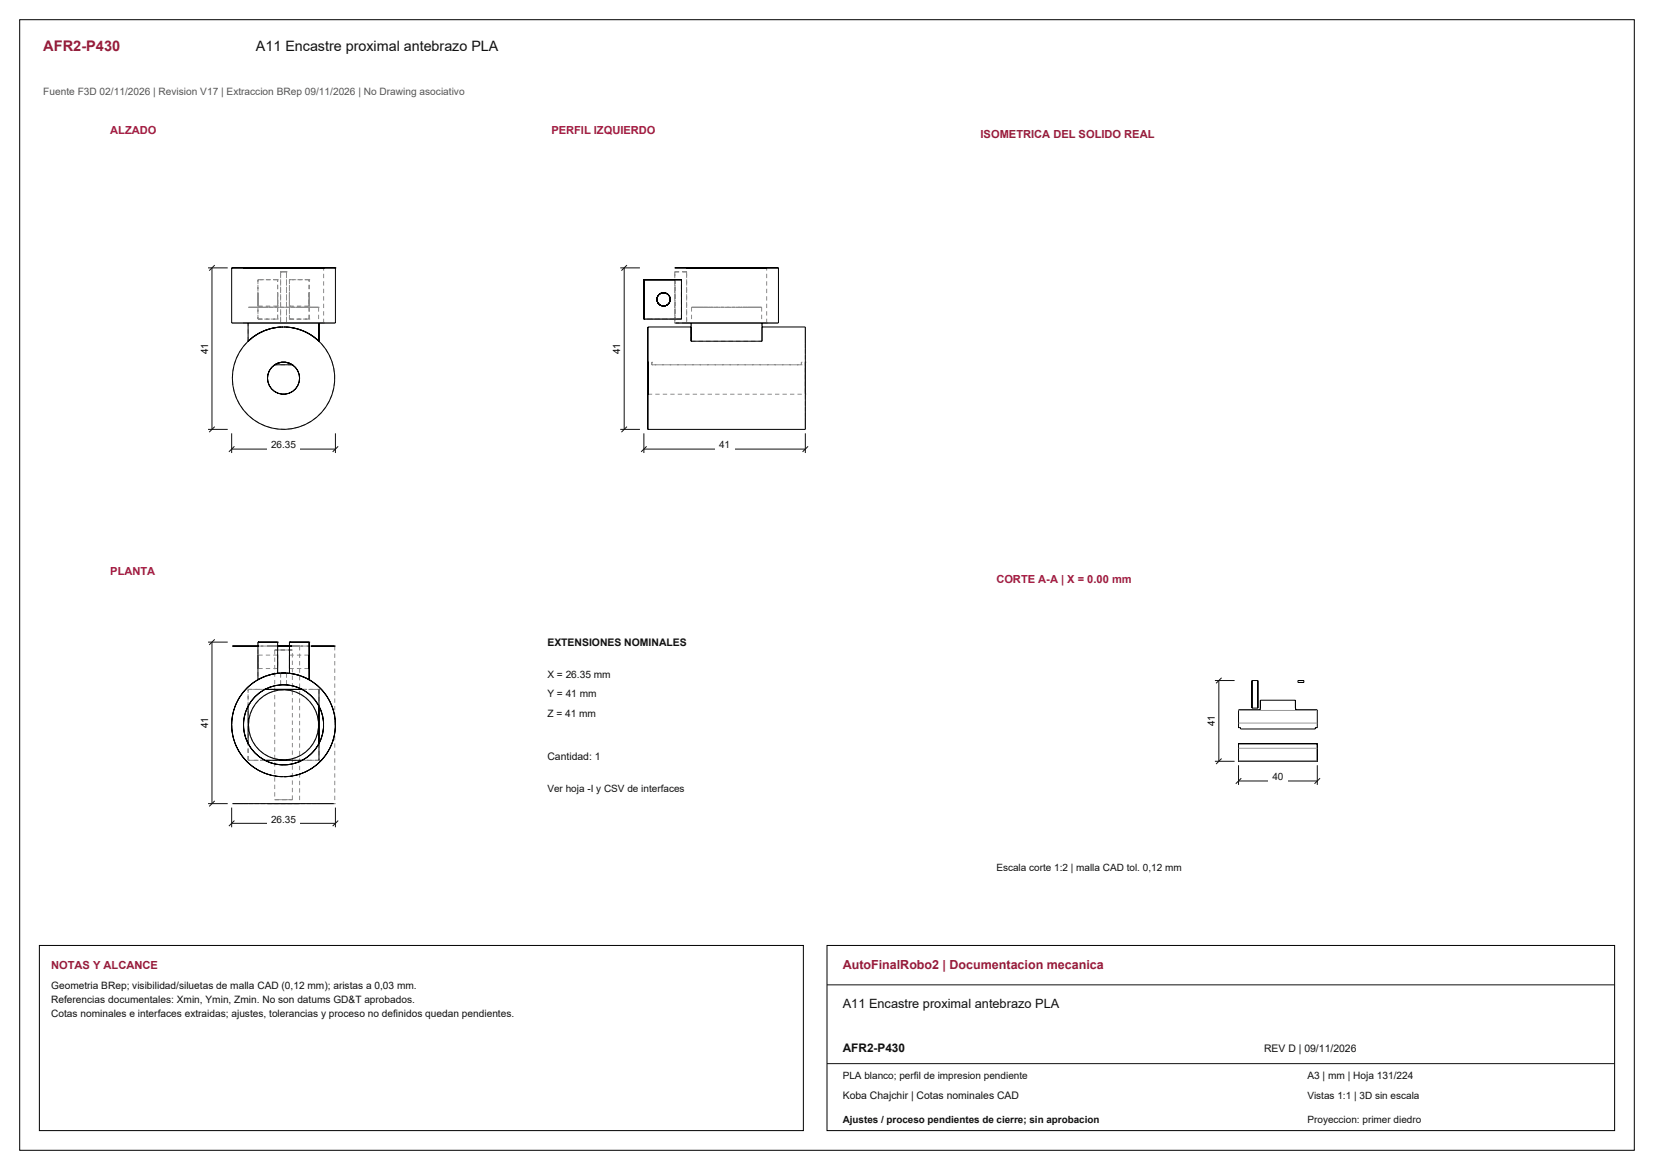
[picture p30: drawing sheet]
<svg xmlns="http://www.w3.org/2000/svg" width="420mm" height="297mm" viewBox="0 0 420 297" stroke-linecap="round" stroke-linejoin="round" font-family="sans-serif">
<defs><g id="words">
<text font-size="3.7" fill="#981b39" x="11" y="13">AFR2-P430</text>
<text font-size="3.6" fill="#111" x="65" y="13">A11 Encastre proximal antebrazo PLA</text>
<text font-size="3.2" fill="#981b39" x="214" y="246">AutoFinalRobo2 | Documentacion mecanica</text>
<text font-size="3.2" fill="#111" x="214" y="256">A11 Encastre proximal antebrazo PLA</text>
<text font-size="3" fill="#111" x="214" y="267">AFR2-P430</text>
<g font-size="2.8" fill="#a91843">
<text x="28" y="34">ALZADO</text>
<text x="140" y="34">PERFIL IZQUIERDO</text>
<text x="28" y="146">PLANTA</text>
<text x="253" y="148">CORTE A-A | X = 0.00 mm</text>
</g>
<g font-size="2.8" fill="#981b39">
<text x="249" y="35">ISOMETRICA DEL SOLIDO REAL</text>
<text x="13" y="246">NOTAS Y ALCANCE</text>
</g>
<text font-size="2.6" fill="#555" x="11" y="24">Fuente F3D 02/11/2026 | Revision V17 | Extraccion BRep 09/11/2026 | No Drawing asociativo</text>
<g font-size="2.6" fill="#111">
<text x="139" y="164">EXTENSIONES NOMINALES</text>
<text x="139" y="172">X = 26.35 mm</text>
<text x="139" y="177">Y = 41 mm</text>
<text x="139" y="182">Z = 41 mm</text>
<text x="139" y="193">Cantidad: 1</text>
<text x="13" y="251">Geometria BRep; visibilidad/siluetas de malla CAD (0,12 mm); aristas a 0,03 mm.</text>
<text x="13" y="254.6">Referencias documentales: Xmin, Ymin, Zmin. No son datums GD&amp;T aprobados.</text>
<text x="13" y="258.2">Cotas nominales e interfaces extraidas; ajustes, tolerancias y proceso no definidos quedan pendientes.</text>
<text x="321" y="267">REV D | 09/11/2026</text>
<text x="332" y="274">A3 | mm | Hoja 131/224</text>
<text x="214" y="279">Koba Chajchir | Cotas nominales CAD</text>
</g>
<g font-size="2.5">
<text x="52.8" y="89.9" transform="rotate(-90 52.8 89.9)">41</text>
<text x="157.5" y="89.9" transform="rotate(-90 157.5 89.9)">41</text>
<text x="52.8" y="184.9" transform="rotate(-90 52.8 184.9)">41</text>
<text x="308.5" y="184.4" transform="rotate(-90 308.5 184.4)">41</text>
</g>
<g font-size="2.5" fill="#111">
<text x="68.8" y="113.8">26.35</text>
<text x="182.6" y="113.8">41</text>
<text x="139" y="201">Ver hoja -I y CSV de interfaces</text>
<text x="323.1" y="198.1">40</text>
<text x="68.8" y="208.8">26.35</text>
<text x="253" y="221">Escala corte 1:2 | malla CAD tol. 0,12 mm</text>
<text x="214" y="274">PLA blanco; perfil de impresion pendiente</text>
<text x="332" y="279">Vistas 1:1 | 3D sin escala</text>
<text x="214" y="285">Ajustes / proceso pendientes de cierre; sin aprobacion</text>
<text x="332" y="285">Proyeccion: primer diedro</text>
</g>
</g></defs>
<g fill="none" stroke="#000" stroke-width=".25">
<path d="M5 5h410v287h-410zM82.1 68h.1M85.1 68h.1M85.1 68h-26.3v14M85.2 68v14M58.9 82h26.2M63 82v4.6l.1-.1M63.2 86.5h-.1M63.6 86l-.4 .5M63.7 86h-.1M64.5 85.4l-.8 .6M64.6 85.3l-.1 .1"/>
<path d="M64.7 85.2l-.1 .1M64.8 85.2h-.1M64.9 85.1l-.1 .1M64.9 85.1h.1M65.5 84.7l-.6 .4M65.5 84.7h.1M65.7 84.6l-.2 .1M65.7 84.6h.1M65.9 84.5l-.2 .1M65.9 84.5h.1M66.5 84.2l-.6 .3M66.7 84.1l-.2 .1"/>
<path d="M66.7 84.1h.1M66.9 84l-.2 .1M66.9 84h.1M67.3 83.9a13 13 0 0 0-5.9 19.7 13 13 0 0 0 20.6 .7 13 13 0 0 0-4.5-20.1M67.3 83.9l-.4 .1M67.4 83.9h-.1M67.6 83.8l-.2 .1M67.6 83.8h.1M67.8 83.7l-.2 .1M67.8 83.7h.1M68 83.6l-.2 .1M68 83.6h.1"/>
<path d="M68.4 83.5l-.4 .1M68.4 83.5h.1M68.6 83.4l-.2 .1M68.6 83.4h.1M69.1 83.3l-.5 .1M69.1 83.3h.1M69.3 83.3h-.2M69.3 83.3h.1M69.5 83.2l-.2 .1M69.5 83.2h.1M69.7 83.2h-.2M69.8 83.2h-.1"/>
<path d="M69.8 92.6a4.1 4.1 0 0 1 4.4 0zM70 83.2h.1M70.2 83.1l-.2 .1M70.2 83.1h.1M70.4 83.1h-.2M70.4 83.1h.1M70.6 83.1h-.2M70.6 83.1h.1M70.9 83l-.3 .1M70.9 83h.1M71.1 83h-.2M71.1 83h.1"/>
<path d="M71.3 83h-.2M71.3 83h.1M71.5 83h.1M71.8 83h-.3M72.2 83h.3M72.4 83l-1.7 .1-3.4 .8M72.4 83l3.5 .6 1.6 .6M72.5 83h.1M72.7 83h.1M72.7 83h.2M72.9 83h.1M72.9 83h.2"/>
<path d="M73.1 83h.1M73.1 83l.5 .1M73.6 83.1h.1M73.6 83.1h.2M73.8 83.1h.1M73.8 83.1l.2 .1M74 83.2h.1M74 83.2h.2M74.2 83.2h.1M74.3 83.2h.2M74.5 83.2h.1M74.5 83.2l.2 .1"/>
<path d="M74.7 83.3h.1M74.7 83.3h.2M74.9 83.3h.1M74.9 83.3l.5 .1M75.4 83.4h.1M75.4 83.4l.4 .2M75.8 83.6h.1M75.8 83.6h.2M76 83.6h.1M76 83.6l.2 .1M76.2 83.7h.1M76.2 83.7l.2 .1"/>
<path d="M76.4 83.8h.1M76.4 83.8l.5 .1M76.9 83.9h.1M76.9 83.9l.2 .1M77.1 84h.1M77.1 84l.2 .1M77.3 84.1h.1M77.3 84.1l.2 .1M77.5 84.2l.2 .1M77.7 84.3h.1M77.7 84.3l.2 .1M77.9 84.4h.1"/>
<path d="M77.9 84.4l.2 .1M78.1 84.5h.1M78.1 84.5l.2 .1M78.3 84.6h.1M78.3 84.6l1.7 1.1M80 85.7v.1M80 85.8l.2 .1M80.2 85.9h.1M80.2 85.9l.5 .4M80.7 86.3h.1M81 82v4.6l-.3-.3"/>
<circle cx="72" cy="96" r="4.1"/>
</g>
<g fill="none" stroke="#8c8c8c" stroke-width=".25" stroke-dasharray="1.1 .8" stroke-linecap="butt">
<path d="M63.1 78h.1M63.2 78h.4M63.2 78h-.1M63.6 78h.5M63.6 78h-.4M64.1 78h.8M64.1 78h-.5M64.9 78h.9M64.9 78h-.8M65.5 74.3v.1M65.5 74.4v.3M65.5 74.7v.5"/>
<path d="M65.5 75.2v.6M65.5 75.8v.7M65.5 76.5v.5M65.5 77v.4M65.5 77.4v.3M65.5 77.7v-.3M65.5 77.4v-.4M65.5 77v-.5M65.5 76.5v-.7M65.5 75.8v-.6M65.5 75.2v-.5M65.5 74.7v-.3"/>
<path d="M65.5 74.4v-.1M65.5 71v10M65.8 78h1.1M65.8 78h-.9M66.9 78h1.3M66.9 78h-1.1M67.1 71h-1.6M68.2 78h1.3M68.2 78h-1.3M68.8 71h-1.7M69.5 78h1.4M69.5 78h-1.3"/>
<path d="M70.5 74.3v.1M70.5 74.4v.3M70.5 74.7v.5M70.5 75.2v.6M70.5 75.8v.7M70.5 76.5v.5M70.5 77v.4M70.5 77.4v.3M70.5 77.7v-.3M70.5 77.4v-.4M70.5 77v-.5M70.5 76.5v-.7"/>
<path d="M70.5 75.8v-.6M70.5 75.2v-.5M70.5 74.7v-.3M70.5 74.4v-.1M70.5 71h-1.7M70.5 71h-5M70.5 77.7h-5M70.9 78h1.5M70.9 78h-1.4M71.3 69v13M71.3 69h.7M72 69h.8"/>
<path d="M72 69h-.7M72.4 78h1.4M72.4 78h-1.5M72.8 69v13M72.8 69h-.8M73.5 74.3v.1M73.5 74.4v.3M73.5 74.7v.5M73.5 75.2v.6M73.5 75.8v.7M73.5 76.5v.5M73.5 77v.4"/>
<path d="M73.5 77.4v.3M73.5 77.7v-.3M73.5 77.4v-.4M73.5 77v-.5M73.5 76.5v-.7M73.5 75.8v-.6M73.5 75.2v-.5M73.5 74.7v-.3M73.5 74.4v-.1M73.5 71v10M73.5 77.7h5M73.8 78h1.4"/>
<path d="M73.8 78h-1.4M75.2 78h1.3M75.2 78h-1.4M75.2 71h-1.7M76.5 78h1.1M76.5 78h-1.3M76.9 71h-1.7M77.6 78h1.1M77.6 78h-1.1M78.5 74.3v.1M78.5 74.4v.3M78.5 74.7v.5"/>
<path d="M78.5 75.2v.6M78.5 75.8v.7M78.5 76.5v.5M78.5 77v.4M78.5 77.4v.3M78.5 77.7v-.3M78.5 77.4v-.4M78.5 77v-.5M78.5 76.5v-.7M78.5 75.8v-.6M78.5 75.2v-.5M78.5 74.7v-.3"/>
<path d="M78.5 74.4v-.1M78.5 71h-1.6M78.5 71h-5M78.7 78h.8M78.7 78h-1.1M79.5 78h.7M79.5 78h-.8M80.2 78h.4M80.2 78h-.7M80.6 78h.3M80.6 78h-.4M80.9 78h-.3"/>
<path d="M80.9 78v4M58.8 82h.1M59 96l.1-1.7M59 82h-.2M59.1 94.3l.4-1.7M59.1 97.7l-.1-1.7M59.4 82h-.4M59.5 92.6l.5-1.7M59.5 99.4l-.4-1.7M60 90.9l.8-1.5M60.1 82h-.7M60.8 89.4l1-1.5"/>
<path d="M60.9 82h-.8M61.8 87.9l1.2-1.2M61.8 82h.2M62 82h-1.1M62 82h-.2M62 82h.4M62.4 82h-.4M62.4 82h.6M63 86.7l1.3-1.2M63 86.6l1.3-1M63 86.6v-4.6M63 82h4.3"/>
<path d="M63 82h-.6M63 82h.8M63.1 82h.1M63.1 86.5h.1M63.1 86.5l-.1 .1M63.2 82h.4M63.2 82h-.1M63.2 82h-1.2M63.3 86.3l-.1 .2M63.5 86.2l-.2 .1M63.6 82h.5M63.6 82h-.4"/>
<path d="M63.6 86h.1M63.6 86l-.1 .2M63.8 82h-.8M63.8 82h1M63.8 85.9l-.1 .1M64 85.8v-.1M64 85.8l-.2 .1M64.1 82h.8M64.1 82h-.5M64.2 85.6l-.2 .1M64.3 85.6l1.4-.9M64.3 85.6l-1.3 1"/>
<path d="M64.3 85.5l1.5-.9M64.4 85.5l-.2 .1M64.5 85.4l.1-.1M64.5 85.4l-.1 .1M64.6 82h-1.4M64.7 85.2h.1M64.7 85.2l-.1 .1M64.8 82h-1M64.8 82h1.2M64.9 82h.9M64.9 82h-.8M64.9 85.1l-.1 .1"/>
<path d="M65.1 85l-.2 .1M65.3 84.9v-.1M65.3 84.9l-.2 .1M65.5 81h1.6M65.5 81v-10M65.5 84.7l-.2 .1M65.7 84.7l1.4-.8M65.7 84.7l-1.4 .9M65.7 84.6l-.2 .1M65.8 84.6l1.5-.7M65.8 82h1.1M65.8 82h-.9"/>
<path d="M65.9 84.5l-.2 .1M66 82h-1.2M66 82h1.3M66.1 84.4l-.2 .1M66.2 82h-1.6M66.3 84.3l-.2 .1M66.5 84.2l-.2 .1M66.7 84.1l-.2 .1M66.9 84l-.2 .1M66.9 82h1.3M66.9 82h-1.1M67.1 81h1.7"/>
<path d="M67.1 83.9l-.2 .1M67.1 83.9l1.6-.5M67.1 83.9l-1.4 .8M67.3 82h9.4M67.3 82h1.2M67.3 82h-4.3M67.3 82h-1.3M67.3 83.9l1.7-.5M67.3 83.9h.1M67.3 83.9h-.2M67.6 83.8l-.2 .1M67.8 83.7l-.2 .1"/>
<path d="M67.8 82h-1.6M68 83.6l-.2 .1M68.2 82h1.3M68.2 82h-1.3M68.2 83.6h-.2M68.4 83.5l-.2 .1M68.5 82h1.4M68.5 82h-1.2M68.6 83.4l-.2 .1M68.7 83.4l1.6-.3M68.7 83.4l-1.6 .5M68.8 81h1.7"/>
<path d="M68.9 83.4h-.3M69 83.4l1.7-.3M69.1 83.3l-.2 .1M69.3 83.3h-.2M69.5 82h-1.7M69.5 83.2l-.2 .1M69.5 82h1.4M69.5 82h-1.3M69.7 83.2h.1M69.7 83.2h-.2M69.8 92.6v-.1M69.9 82h1.4"/>
<path d="M69.9 92.5h-.1M69.9 82h-1.4M69.9 92.5h.1M70 83.2h-.2M70 92.5v-.1M70.1 92.4h-.1M70.1 92.4h.1M70.2 92.4v-.1M70.2 83.1l-.2 .1M70.2 92.3h.1M70.3 83.1l1.7-.1M70.3 83.1l-1.6 .3"/>
<path d="M70.4 92.3v-.1M70.4 92.3h-.1M70.4 83.1h-.2M70.4 92.2h.1M70.5 81v-10M70.5 81h-5M70.6 92.2l-.9 .4M70.6 92.2h-.1M70.6 92.2l-.8 .4M70.6 83.1h-.2M70.6 92.2l.1-.1M70.7 83.1l1.7-.1"/>
<path d="M70.8 92.1h-.1M70.8 92.1h.1M70.9 83l-.3 .1M70.9 82h1.5M70.9 82h-1.4M71 92.1v-.1M71 92.1h-.1M71.1 92h-.1M71.1 83h-.2M71.1 92h.1M71.3 82v-13M71.3 82h-1.8"/>
<path d="M71.3 92h-.1M71.3 82h-1.4M71.3 83h-.2M71.3 83h.2M71.3 92h.1M71.5 92h-.1M71.5 92l-.9 .2M71.5 92l.1-.1M71.5 83h-.2M71.7 91.9h-.1M71.8 91.9h-.1M71.8 83h-.3"/>
<path d="M71.8 91.9h.1M72 91.9h-.1M72 83l1.7 .1M72 83l-1.7 .1M72 91.9h.1M72.2 91.9h-.1M72.2 83h.3M72.2 91.9h.1M72.3 91.9h.1M72.4 82h1.4M72.4 82h-1.5M72.4 83l1.8 .2"/>
<path d="M72.5 83h.2M72.5 92l-.1-.1M72.5 92h-1M72.5 92h.1M72.7 92h-.1M72.7 83h-.2M72.7 83h.2M72.7 82h-1.4M72.7 92h.1M72.8 82v-13M72.8 82h1.3M72.9 92h-.1"/>
<path d="M72.9 83h.2M72.9 92h.1M73 92.1h.1M73 92.1v-.1M73.1 83l.3 .1M73.2 92.1h-.1M73.2 92.1h.1M73.4 92.2l-.1-.1M73.4 83.1h.2M73.4 92.2l-.9-.2M73.4 92.2h.1M73.5 81h1.7"/>
<path d="M73.5 81v-10M73.6 92.2h-.1M73.6 83.1h.2M73.6 92.3h.1M73.6 92.3v-.1M73.7 83.1l1.6 .3M73.7 83.1l-1.7-.1M73.8 92.3h-.1M73.8 82h1.4M73.8 82h-1.4M73.8 83.1l.2 .1M73.8 92.4h.1"/>
<path d="M73.8 92.4v-.1M73.9 92.4h.1M74 92.5v-.1M74 83.2h.2M74.1 92.5h-.1M74.1 82h-1.4M74.1 92.5h.1M74.1 82h1.4M74.2 83.2l1.7 .4M74.2 92.6v-.1M74.2 92.6h-4.4M74.2 92.6l-.8-.4"/>
<path d="M74.3 83.2h.2M74.3 83.2h-.1M74.3 92.6l-.9-.4M74.5 83.2l.2 .1M74.5 82h-1.7M74.7 83.3h.2M74.9 83.3l.2 .1M75.1 83.4h.3M75.2 82h1.3M75.2 82h-1.4M75.2 81h1.7M75.3 83.4l1.6 .5"/>
<path d="M75.3 83.4l-1.6-.3M75.4 83.4l.2 .1M75.5 82h-1.4M75.5 82h1.2M75.6 83.5l.2 .1M75.8 83.6h.2M75.9 83.6l1.6 .6M76 83.6l.2 .1M76.2 82h-1.7M76.2 83.7l.2 .1M76.4 83.8l.2 .1M76.5 82h1.1"/>
<path d="M76.5 82h-1.3M76.7 83.9h.2M76.7 83.9h-.1M76.7 82h4.3M76.7 82h-1.2M76.7 82h-9.4M76.7 82h1.3M76.9 83.9l1.4 .8M76.9 83.9l-1.6-.5M76.9 83.9l.2 .1M76.9 81h1.6M77.1 84l.2 .1"/>
<path d="M77.3 84.1l.2 .1M77.5 84.2l1.5 .8M77.5 84.2l.2 .1M77.6 82h1.1M77.6 82h-1.1M77.7 84.3l.2 .1M77.8 82h-1.6M77.9 84.4l.2 .1M78 82h-1.3M78 82h1.2M78.1 84.5l.2 .1M78.3 84.6l.2 .1"/>
<path d="M78.3 84.7l1.4 .9M78.3 84.7l-1.4-.8M78.5 81v-10M78.5 81h-5M78.5 84.7l.2 .1M78.7 82h.8M78.7 82h-1.1M78.7 84.9l.2 .1M78.7 84.9v-.1M78.9 85l.2 .1M79 85l1.4 1.1M79.1 85.1l.1 .1"/>
<path d="M79.2 82h-1.2M79.2 82h1M79.3 85.2l.1 .1M79.3 85.2h-.1M79.4 82h-1.6M79.5 85.4l.1 .1M79.5 85.4l-.1-.1M79.5 82h.7M79.5 82h-.8M79.6 85.5l.2 .1M79.7 85.6l1.3 1M79.7 85.6l-1.4-.9"/>
<path d="M79.8 85.6l.2 .1M80 85.8l.2 .1M80 85.8v-.1M80.2 85.9l.1 .1M80.2 82h.4M80.2 82h-.7M80.2 82h-1M80.2 82h.8M80.4 86l.1 .2M80.4 86h-.1M80.4 86.1l1.2 1.2M80.5 86.2l.2 .1"/>
<path d="M80.6 82h.3M80.6 82h-.4M80.7 86.3l.1 .2M80.8 82h-1.4M80.9 86.5l.1 .1M80.9 86.5h-.1M80.9 82h-.3M81 82h-4.3M81 82h.6M81 82h-.8M81 86.6l-1.3-1M81.6 82h.4"/>
<path d="M81.6 82h-.6M81.6 87.3l1.1 1.3M82 82h.2M82 82h-.4M82 82h-1.2M82.2 82h-.2M82.2 82v-14M82.7 88.6l.9 1.5M83.1 82h-1.1M83.6 90.1l.7 1.6M83.9 82h-.8M84.3 91.7l.4 1.7"/>
<path d="M84.6 82h-.7M84.7 93.4l.3 1.7M84.7 98.6l-.4 1.7M85 95.1v1.8M85 96.9l-.3 1.7M85 82h-.4M85.1 82h.1M85.2 82h-.2M60 101.1l-.5-1.7M60.8 102.6l-.8-1.5M61.8 104.1l-1-1.5M63 105.3l-1.2-1.2"/>
<path d="M64.3 106.5l-1.3-1.2M65.8 107.4l-1.5-.9M67.3 108.1l-1.5-.7M69 108.6l-1.7-.5M70.7 108.9l-1.7-.3M72.4 109l-1.7-.1M74.2 108.8l-1.8 .2M75.9 108.4l-1.7 .4M77.5 107.8l-1.6 .6M79 107l-1.5 .8M80.4 105.9l-1.4 1.1M81.6 104.7l-1.2 1.2"/>
<path d="M82.7 103.4l-1.1 1.3M83.6 101.9l-.9 1.5M84.3 100.3l-.7 1.6"/>
</g>
<path d="M58.8 110v5M58.8 114h26.4M59.5 113.3l-1.4 1.4M85.2 110v5M85.9 113.3l-1.4 1.4" fill="none" stroke="#111" stroke-width=".25"/>
<path d="M67.8 111.9h8.4v3h-8.4z" fill-rule="evenodd" fill="#fff"/>
<path d="M52.8 68h5M53.8 68v41M54.5 67.3l-1.4 1.4M52.8 109h5M54.5 108.3l-1.4 1.4" fill="none" stroke="#111" stroke-width=".25"/>
<path d="M50 86.4h3.2v4.2h-3.2z" fill-rule="evenodd" fill="#fff"/>
<g fill="none" stroke="#8c8c8c" stroke-width=".25" stroke-dasharray="1.1 .8" stroke-linecap="butt">
<path d="M171.3 69v13M171.3 69h3.1M171.4 71v10M171.7 71h-.3M172.3 71h-.6M173 71h-.7M174.3 69h.1M174.4 69v13M174.4 69h-3.1M174.4 69h-.1M175.6 78v4M175.6 78h.1"/>
<path d="M175.7 78h.3M175.8 78h-.2M176 78h.5M176.2 78h-.4M176.5 78h.7M176.8 78h-.6M177.2 78h.9M177.6 78h-.8M178.1 78h1.1M178.6 78h-1M179.2 78h1.2M179.7 78h-1.1"/>
<path d="M180.4 78h1.3M181 78h-1.3M181.7 78h1.4M182.4 78h-1.4M183.1 78h1.4M183.8 78h-1.4M184.5 78h1.4M185.2 78h-1.4M185.9 78h1.4M186.6 78h-1.4M187.3 78h1.3M188 78h-1.4"/>
<path d="M188.6 78h1.2M189.3 78h-1.3M189.8 78h1.1M190.4 78h-1.1M190.9 78h.9M191.4 78h-1M191.8 78h.7M192.2 78h-.8M192.5 78h.5M192.8 78h-.6M193 78h.3M193.2 78h-.4"/>
<path d="M193.3 78h.1M193.4 78h-.2M193.4 78v4M163.5 81h7.9M165.5 92.6h38M165.5 92.6v-.4M165.5 92.2v-.2M165.5 92v.2M165.5 92.2v.4M171.3 82v-13M171.3 82h3.1M171.3 82h.3"/>
<path d="M171.4 81v-10M171.4 81h.3M171.4 81h-7.9M171.6 82h-.3M171.7 81h-.3M171.7 81h.6M172 82h-.4M172.3 81h-.6M172.3 81h.7M172.7 82h-.7M173 81h-.7M173 81v-10"/>
<path d="M173 81h-9.5M173.6 82h-.9M174.4 82h-3.1M174.4 82v-13M174.4 82h.2M174.6 82h-.2M174.6 82h.3M174.7 82h-1.1M174.9 82h-.3M174.9 82h.6M175.5 86.6v-4.6M175.5 83.1v-.1"/>
<path d="M175.5 83v.1M175.5 83.1v.3M175.5 83.4v.5M175.5 83.9v.8M175.5 84.7v.9M175.5 85.6v1M175.5 82h-.6M175.5 82h4.3M175.5 82h.8M175.5 86.6h18M175.6 82h.2M175.7 82h-.1"/>
<path d="M175.8 82h.4M175.9 82h-1.2M176 82h-.3M176.2 82h.6M176.3 82h-.8M176.3 82h1M176.5 82h-.5M176.8 82h.8M177.2 82h-.7M177.3 82h-1M177.3 82h1.2M177.3 82h-1.4"/>
<path d="M177.6 82h1M178.1 82h-.9M178.5 82h-1.2M178.5 82h1.3M178.6 82h1.1M178.9 82h-1.6M179.2 82h-1.1M179.7 82h1.3M179.8 82h-4.3M179.8 82h1.2M179.8 82h9.4M179.8 82h-1.3"/>
<path d="M180.4 82h-1.2M180.5 82h-1.6M181 82h1.4M181 82h-1.2M181.7 82h-1.3M182.2 82h-1.7M182.4 82h1.4M182.4 82h-1.4M183.1 82h-1.4M183.8 82h1.4M183.8 82h-1.4M184 82h-1.8"/>
<path d="M184.5 82h-1.4M185.2 82h-1.4M185.2 82h1.4M185.8 82h-1.8M185.9 82h-1.4M186.6 82h-1.4M186.6 82h1.4M187.3 82h-1.4M187.5 82h-1.7M188 82h-1.4M188 82h1.2M188 82h1.3"/>
<path d="M188.6 82h-1.3M189.2 82h-1.7M189.2 82h-1.2M189.2 82h4.3M189.2 82h-9.4M189.2 82h1.3M189.3 82h1.1M189.8 82h-1.2M190.4 82h1M190.5 82h1.2M190.5 82h-1.3M190.8 82h-1.6"/>
<path d="M190.9 82h-1.1M191.4 82h.8M191.7 82h1M191.7 82h-1.2M191.8 82h-.9M192.2 82h.6M192.3 82h-1.5M192.5 82h-.7M192.7 82h.8M192.7 82h-1M192.8 82h.4M193 82h-.5"/>
<path d="M193.2 82h.2M193.3 82h-.3M193.4 82h-.1M193.5 82h-4.3M193.5 82h.6M193.5 82h-.8M193.5 86.6v-4.6M193.5 86.6v-1M193.5 85.6v-.9M193.5 84.7v-.8M193.5 83.9v-.5M193.5 83.4v-.3"/>
<path d="M193.5 83.1v-.1M193.5 83v.1M193.5 83.1v.3M193.5 83.4v.5M193.5 83.9v.8M193.5 84.7v.9M193.5 85.6v1M193.6 82h-1.3M194.1 82h.4M194.1 82h-.6M194.5 82h.2M194.5 82h-.4"/>
<path d="M194.7 82h-.2M194.7 82v-14M194.8 82h-1.2M195.8 82h-1M196.6 82h-.8M197.2 82h-.6M197.6 82h.1M197.6 82h-.4M197.7 82h-.1M203.5 92.6h-38M203.5 92.6v-.4M203.5 92.2v-.2"/>
<path d="M203.5 92v.2M203.5 92.2v.4M204.5 96v1M204.5 97v.9M204.5 97.9v.8M204.5 98.7v.7M204.5 99.4v.4M204.5 99.8v.2M204.5 99.8v-.4M204.5 99.4v-.7M204.5 98.7v-.8M204.5 97.9v-.9"/>
<path d="M204.5 97v-1M204.5 96v-1M204.5 95v-.9M204.5 94.1v-.8M204.5 93.3v-.7M204.5 92.6v-.4M204.5 92.2v-.2M204.5 92v.2M204.5 92.2v.4M204.5 92.6v.7M204.5 93.3v.8M204.5 94.1v.9"/>
<path d="M204.5 95v1M204.5 83.1v-.1M204.5 83v.2M204.5 83.2v.4M204.5 83.6v.6M204.5 84.2v.8M204.5 85v1.1M204.5 86.1v1.2M204.5 87.3v1.3M204.5 88.6v1.5M204.5 90.1v1.6M204.5 91.7v1.7"/>
<path d="M204.5 93.4v1.7M204.5 95.1v1.8M204.5 96.9v1.7M204.5 98.6v1.7M164.5 100.1h40M204.5 100v-.2M204.5 100.3v1.6M204.5 101.9v1.5M204.5 103.4v1.3M204.5 104.7v1.2M204.5 105.9v1.1M204.5 107v.8"/>
<path d="M204.5 107.8v.6M204.5 108.4v.4M204.5 108.8v.2M204.5 109v-.1"/>
</g>
<g fill="none" stroke="#000" stroke-width=".25">
<path d="M163.5 71h.1M163.5 71h9.5v10h-9.5M163.5 71v10M171.3 69h.1M171.3 68h26.4v14M163.5 81h.1M164.5 92h.1M164.5 83v26h40M164.5 83h11M171.6 82h26M175.5 82v4.6h18v-4.6M193.5 83h11"/>
<path d="M204.5 83.1v25.8M164.5 100h.1"/>
<circle cx="168.5" cy="76" r="1.7"/>
</g>
<path d="M163.5 110v5M163.5 114h41M164.2 113.3l-1.4 1.4M204.5 110v5M205.2 113.3l-1.4 1.4" fill="none" stroke="#111" stroke-width=".25"/>
<path d="M181.6 111.9h4.8v3h-4.8z" fill-rule="evenodd" fill="#fff"/>
<path d="M157.5 68h5M158.5 68v41M159.2 67.3l-1.4 1.4M157.5 109h5M159.2 108.3l-1.4 1.4" fill="none" stroke="#111" stroke-width=".25"/>
<path d="M154.7 86.4h3.2v4.2h-3.2z" fill-rule="evenodd" fill="#fff"/>
<g fill="none" stroke="#8c8c8c" stroke-width=".25" stroke-dasharray="1.1 .8" stroke-linecap="butt">
<path d="M60.1 178.4l-.7 1.6M60.9 176.8l-.8 1.6M62 175.4l-1.1 1.4M62.7 179.9l-.1 .1M62.8 179.7l-.1 .2M62.8 179.6l.1-.1M62.8 179.6v.1M62.9 179.4v.1M63 175h1.3M63 175h4.3M63 179.3v-4.3M63 179.3v-.1"/>
<path d="M63 179.3l-.1 .1M63.1 179.1l-.1 .1M63.2 178.9l-.1 .2M63.2 174.2l-1.2 1.2M63.3 178.8l-.1 .1M63.3 178.6h.1M63.3 178.6v.2M63.4 178.5h.1M63.4 178.5v.1M63.5 178.4l.1-.1M63.5 178.4v.1M63.6 178.2h.1"/>
<path d="M63.6 178.2v.1M63.7 178.1l.1-.1M63.7 178.1v.1M63.8 177.9h.1M63.8 177.9v.1M63.9 177.8l.1-.1M63.9 177.8v.1M64 177.7l.1-.1M64.1 179.9l.8-1.2M64.2 177.5l-.1 .1M64.3 175h1.4M64.3 177.4v-.1"/>
<path d="M64.3 177.4l-.1 .1M64.4 177.2l-.1 .1M64.5 177.1h.1M64.5 177.1l-.1 .1M64.6 177l.1-.1M64.6 177v.1M64.6 173.1l-1.4 1.1M64.7 176.9l.1-.1M64.9 176.7l-.1 .1M64.9 178.7l.9-1.1M65 176.6h.1M65 176.6l-.1 .1"/>
<path d="M65.1 176.5l.1-.1M65.1 176.5v.1M65.2 176.4l.1-.1M65.4 176.3l.1-.1M65.4 176.3h-.1M65.5 168v.6M65.5 168.6v.5M65.5 169.1v.4M65.5 169.5v.2M65.5 169.7v-.1M65.5 169.6v-.2M65.5 169.4v-.5"/>
<path d="M65.5 168.9v-.6M65.5 168.3v-.6M65.5 167.7v-.6M65.5 167.1v-.5M65.5 166.6v-.2M65.5 166.4v-.1M65.5 166.3v.2M65.5 166.5v.4M65.5 166.9v.5M65.5 167.4v.6M65.5 172.5l1.6-.7M65.5 163v9.5"/>
<path d="M65.5 176.2l.1-.1M65.6 172.5l.1-.1M65.6 172.5h-.1M65.7 176l-.1 .1M65.7 175h1.4M65.8 164h1.5M65.8 172.4l.1-.1M65.8 172.4h-.1M65.8 175.9h.1M65.8 175.9l-.1 .1M65.8 177.6l1.1-.9M65.9 175.8h.1"/>
<path d="M65.9 175.8v.1M66 172.3l.1-.1M66 172.3h-.1M66.1 175.7h.1M66.1 175.7l-.1 .1M66.2 172.2l-1.6 .9M66.2 172.2l.1-.1M66.2 172.2h-.1M66.2 175.6h.1M66.2 175.6v.1M66.4 175.5h.1M66.4 175.5l-.1 .1"/>
<path d="M66.4 172.1l.1-.1M66.4 172.1h-.1M66.5 175.4h.1M66.5 175.4v.1M66.6 172l.1-.1M66.6 172h-.1M66.6 175.3h.2M66.6 175.3v.1M66.8 175.3l.1-.1M66.8 171.9h.1M66.8 171.9h-.1M66.9 176.7l1.3-.7"/>
<path d="M66.9 175.2l.2-.1M67 171.8h.1M67 171.8l-.1 .1M67.1 171.8l1.7-.6M67.1 171.8l-1.6 .7M67.1 175.1l.1-.1M67.2 171.7h.1M67.2 171.7l-.1 .1M67.3 175l.1-.1M67.3 175h-.1M67.3 164h1.7M67.3 164h-1.5"/>
<path d="M67.4 174.9h.1M67.4 171.6h.1M67.4 171.6l-.1 .1M67.6 174.8h.1M67.6 174.8l-.1 .1M67.7 171.6v-.1M67.7 171.6h-.2M67.7 174.8l.2-.1M67.8 171.5l-1.6 .7M67.9 171.5h-.2M67.9 174.7l.1-.1M67.9 164h.1"/>
<path d="M68 174.6h.2M68 164h.4M68 164h-.1M68.1 171.4l-.2 .1M68.2 176l1.3-.5M68.2 174.6l.2-.1M68.3 171.4v-.1M68.3 171.4h-.2M68.4 174.5l.1-.1M68.4 164h.5M68.4 164h-.4M68.5 174.4h.2"/>
<path d="M68.5 171.3h.1M68.5 171.3h-.2M68.7 174.4l.2-.1M68.8 171.2l-.2 .1M68.8 171.2l1.7-.3M68.8 171.2l-1.7 .6M68.9 174.3h.1M68.9 164h.8M68.9 164h-.5M69 171.2l.2-.1M69 164h1.7M69 164h-1.7"/>
<path d="M69.2 171.1h.2M69.4 174.2h-.2M69.4 171.1l.2-.1M69.5 171.1l-1.7 .4M69.5 175.5l1.4-.3M69.5 174.1l-.1 .1M69.7 171h.1M69.7 171h-.1M69.7 164h.9M69.7 164h-.8M69.7 174.1h-.2M69.8 165v38"/>
<path d="M69.9 174.1v-.1M69.9 174.1h-.2M69.9 171h.2M69.9 171h-.1M70 174h.1M70 174h-.1M70.1 171l.2-.1M70.2 174h-.1M70.3 170.9h.2M70.4 174h-.2M70.5 168v-.6M70.5 167.4v-.5"/>
<path d="M70.5 166.9v-.4M70.5 166.5v-.2M70.5 166.3v.1M70.5 166.4v.2M70.5 166.6v.5M70.5 167.1v.6M70.5 167.7v.6M70.5 168.3v.6M70.5 168.9v.5M70.5 169.4v.2M70.5 169.6v.1M70.5 169.7v-.2"/>
<path d="M70.5 169.5v-.4M70.5 169.1v-.5M70.5 168.6v-.6M70.5 170.9l-1.7 .3M70.5 170.9v-7.9M70.5 166.3h-5M70.5 169.7h-5M70.6 164h-.9M70.6 173.9l-.2 .1M70.6 165h-.8M70.7 164h-1.7M70.7 173.9h.1"/>
<path d="M70.7 173.9h-.1M70.9 173.9h-.1M70.9 175.2l1.5-.1M71.1 173.9h-.2M71.3 170.8v3.1M71.3 170.8l-1.8 .3M71.3 173.9v-.1M71.4 173.8h.1M71.4 173.8h-.1M71.5 165h-.9M71.6 173.8h-.1M71.7 173.8h.1"/>
<path d="M71.7 173.8h-.1M71.9 173.8h.1M71.9 173.8h-.1M72 170.8h-.7M72.1 173.8h.1M72.1 173.8h-.1M72.3 173.8h.1M72.3 173.8h-.1M72.4 175.1l1.4 .2M72.4 173.8h.1M72.5 165h-1M72.6 173.8h.1"/>
<path d="M72.6 173.8h-.1M72.8 173.9v-3.1M72.8 170.8h-.8M72.8 173.9l-.1-.1M72.9 173.9h.2M73.1 173.9h.1M73.3 173.9h.1M73.3 173.9h-.1M73.4 165h-.9M73.4 173.9l.2 .1M73.4 164h.9M73.5 168v.6"/>
<path d="M73.5 168.6v.5M73.5 169.1v.4M73.5 169.5v.2M73.5 169.7v-.1M73.5 169.6v-.2M73.5 169.4v-.5M73.5 168.9v-.6M73.5 168.3v-.6M73.5 167.7v-.6M73.5 167.1v-.5M73.5 166.6v-.2M73.5 166.4v-.1"/>
<path d="M73.5 166.3v.2M73.5 166.5v.4M73.5 166.9v.5M73.5 167.4v.6M73.5 170.9l1.7 .3M73.5 163v7.9M73.5 169.7h5M73.5 166.3h5M73.6 174h.2M73.7 170.9h-.2M73.8 175.3l1.4 .4M73.8 174h.1"/>
<path d="M73.9 171l-.2-.1M74 174h.1M74 174h-.1M74.1 171h.1M74.1 171h-.2M74.1 174.1h.2M74.1 174.1v-.1M74.2 164h1.7M74.2 165h-4.4M74.2 165h-.8M74.3 174.1h.2M74.3 164h.8"/>
<path d="M74.3 164h-.9M74.3 171h.1M74.3 171h-.1M74.5 174.1l.1 .1M74.5 171.1l-1.7-.3M74.6 171.1l-.2-.1M74.6 174.2h.2M74.8 171.1h-.2M75 171.2l-.2-.1M75.1 164h.5M75.1 164h-.8M75.1 174.3h-.1"/>
<path d="M75.2 175.7l1.3 .6M75.2 171.2l1.7 .6M75.2 171.2l-1.7-.3M75.2 171.2l.2 .1M75.3 174.4l-.2-.1M75.5 171.3h.2M75.5 171.3h-.1M75.5 174.4h-.2M75.6 164h.4M75.6 164h-.5M75.6 174.5l-.1-.1M75.7 171.4h.2"/>
<path d="M75.7 171.4v-.1M75.8 174.6l-.2-.1M75.9 164h1.6M75.9 164h-1.7M75.9 171.4l.2 .1M76 164h.1M76 164h-.4M76 174.6h-.2M76.1 164h-.1M76.1 164v40M76.1 174.7l-.1-.1M76.1 171.5h.2"/>
<path d="M76.2 171.5l-1.7-.4M76.3 174.8l-.2-.1M76.3 171.6h.2M76.3 171.6v-.1M76.4 174.8l.1 .1M76.4 174.8h-.1M76.5 176.3l1.1 .8M76.6 171.6l.1 .1M76.6 171.6h-.1M76.6 174.9h-.1M76.7 175h4.3M76.7 175h.1"/>
<path d="M76.7 175l-.1-.1M76.8 171.7l.1 .1M76.8 171.7h-.1M76.9 175h1.4M76.9 175.1l-.1-.1M76.9 171.8l1.6 .7M76.9 171.8l-1.7-.6M77 171.8l.1 .1M77 171.8h-.1M77.1 175.2l-.2-.1M77.2 171.9h.1M77.2 171.9h-.1"/>
<path d="M77.2 175.3l-.1-.1M77.4 175.3v.1M77.4 175.3h-.2M77.4 172h.1M77.4 172l-.1-.1M77.5 164h1.5M77.5 164h-1.6M77.5 175.4v.1M77.5 175.4h-.1M77.6 172.1h.1M77.6 172.1l-.1-.1M77.6 177.1l1.1 1"/>
<path d="M77.6 175.5l.1 .1M77.6 175.5h-.1M77.8 175.6v.1M77.8 175.6h-.1M77.8 172.2h.1M77.8 172.2l-.1-.1M77.8 172.2l-1.6-.7M77.9 175.7l.1 .1M77.9 175.7h-.1M78 172.3h.1M78 172.3l-.1-.1M78.1 175.8v.1"/>
<path d="M78.1 175.8h-.1M78.2 175.9l.1 .1M78.2 175.9h-.1M78.2 172.4h.1M78.2 172.4l-.1-.1M78.3 175h1.4M78.3 176l.1 .1M78.4 172.5h.1M78.4 172.5l-.1-.1M78.5 176.2l-.1-.1M78.5 172.5l-1.6-.7M78.6 176.3h.1"/>
<path d="M78.6 176.3l-.1-.1M78.7 178.1l.8 1.1M78.8 176.4l-.1-.1M78.9 176.5v.1M78.9 176.5l-.1-.1M79 164h-1.5M79 176.6l.1 .1M79 176.6h-.1M79.1 176.7l.1 .1M79.3 176.9l-.1-.1M79.4 173.1l-1.6-.9M79.4 177v.1"/>
<path d="M79.4 177l-.1-.1M79.5 177.1l.1 .1M79.5 177.1h-.1M79.5 179.2l.7 1.3M79.6 177.2l.1 .1M79.7 177.4l.1 .1M79.7 177.4v-.1M79.7 175h1.3M79.8 177.5l.1 .1M80 177.7l-.1-.1M80.1 177.8v.1M80.1 177.8l-.1-.1"/>
<path d="M80.2 177.9v.1M80.2 177.9h-.1M80.3 178.1v.1M80.3 178.1l-.1-.1M80.4 178.2v.1M80.4 178.2h-.1M80.5 178.4v.1M80.5 178.4l-.1-.1M80.6 178.5v.1M80.6 178.5h-.1M80.7 178.6v.2M80.7 178.6h-.1"/>
<path d="M80.7 178.8l.1 .1M80.8 174.2l-1.4-1.1M80.8 178.9l.1 .2M80.9 179.1l.1 .1M81 175v4.3M81 179.3l.1 .1M81 179.3v-.1M81.1 179.4v.1M81.2 179.6v.1M81.2 179.6l-.1-.1M81.2 179.7l.1 .2M81.3 179.9l.1 .1"/>
<path d="M82 175.4l-1.2-1.2M83.1 176.8l-1.1-1.4M83.9 178.4l-.8-1.6M85 164v40M58.8 183.5l.1 1.8M58.9 185.3l.3 1.7M59 181.7l-.2 1.8M59.2 187l.5 1.7M59.4 180l-.4 1.7M59.7 188.7l.7 1.6M60.4 190.3l1 1.5M61.4 191.8l1.1 1.3"/>
<path d="M61.8 183.6v.2M61.8 184.4v-.2M61.8 183.5v.1M61.8 184.5v-.1M61.8 183.3v.2M61.8 184.7v-.2M61.9 183.1l-.1 .2M61.9 184.9l-.1-.2M61.9 182.9v.2M61.9 185.1v-.2M61.9 182.8v.1M61.9 185.2v-.1"/>
<path d="M61.9 182.6v.2M61.9 185.4v-.2M61.9 182.4h.1M61.9 182.4v.2M61.9 185.6v-.2M61.9 185.6h.1M62 182.2v.2M62 185.8v-.2M62 182.1v.1M62 185.9v-.1M62 181.9v.2M62 186.1v-.2"/>
<path d="M62.1 181.7l-.1 .2M62.1 186.3l-.1-.2M62.1 181.6v-.1M62.1 181.6v.1M62.1 186.4v-.1M62.1 186.4v.1M62.2 181.4l-.1 .1M62.2 186.6l-.1-.1M62.2 181.2v.2M62.2 186.8v-.2M62.3 181l-.1 .2M62.3 187l-.1-.2"/>
<path d="M62.3 180.9v.1M62.3 187.1v-.1M62.4 180.7l-.1 .2M62.4 187.3l-.1-.2M62.4 180.5v.2M62.4 187.5v-.2M62.5 180.4l-.1 .1M62.5 187.6l-.1-.1M62.5 193.1l1.3 1.2M62.6 180.2l-.1 .2M62.6 187.8l-.1-.2M62.6 180.1v-.1"/>
<path d="M62.6 180.1v.1M62.6 187.9v-.1M62.6 187.9v.1M62.7 188.1l-.1-.1M62.8 188.3l-.1-.2M62.8 188.4v-.1M62.8 188.4l.1 .1M62.9 188.6v-.1M63 193v-4.3M63 193v-18M63 188.7l-.1-.1M63 188.7v.1"/>
<path d="M63.1 188.9l-.1-.1M63.1 184l.1-1.4M63.2 189.1l-.1-.2M63.2 182.6l.4-1.4M63.2 185.4l-.1-1.4M63.3 189.2l-.1-.1M63.3 189.4v-.2M63.3 189.4h.1M63.4 189.5v-.1M63.4 189.5h.1M63.5 189.6v-.1M63.5 189.6l.1 .1"/>
<path d="M63.6 181.2l.5-1.3M63.6 186.8l-.4-1.4M63.6 189.8v-.1M63.6 189.8h.1M63.7 189.9v-.1M63.7 189.9l.1 .1M63.8 194.3l1.5 1M63.8 190.1v-.1M63.8 190.1h.1M63.9 190.2v-.1M63.9 190.2l.1 .1M64 190.3l.1 .1"/>
<path d="M64.1 188.1l-.5-1.3M64.2 190.5l-.1-.1M64.3 193h-1.3M64.3 190.6l-.1-.1M64.3 190.6v.1M64.4 190.8l-.1-.1M64.5 190.9l-.1-.1M64.5 190.9h.1M64.6 191v-.1M64.6 191l.1 .1M64.7 191.1l.1 .1M64.9 191.3l-.1-.1"/>
<path d="M64.9 189.3l-.8-1.2M65 191.4l-.1-.1M65 191.4h.1M65.1 191.5v-.1M65.1 191.5l.1 .1M65.2 191.6l.1 .1M65.3 195.3l1.5 .8M65.4 191.7h-.1M65.4 191.7l.1 .1M65.5 191.8l.1 .1M65.7 192l-.1-.1M65.7 193h-1.4"/>
<path d="M65.8 192.1l-.1-.1M65.8 192.1h.1M65.8 190.4l-.9-1.1M65.9 192.2v-.1M65.9 192.2h.1M66.1 192.3l-.1-.1M66.1 192.3h.1M66.2 192.4v-.1M66.2 192.4h.1M66.4 192.5l-.1-.1M66.4 192.5h.1M66.5 192.6v-.1"/>
<path d="M66.5 192.6h.1M66.6 192.7v-.1M66.6 192.7h.2M66.8 192.7l.1 .1M66.8 196.1l1.7 .6M66.9 191.3l-1.1-.9M66.9 192.8l.2 .1M67.1 192.9l.1 .1M67.1 193h-1.4M67.3 193h-4.3M67.3 193h-.1M67.3 193l.1 .1"/>
<path d="M67.4 193.1h.1M67.6 193.2l-.1-.1M67.6 193.2h.1M67.7 193.2l.2 .1M67.9 193.3l.1 .1M68.1 193.4h-.1M68.1 193.4h.1M68.2 192l-1.3-.7M68.2 193.4l.2 .1M68.4 193.5l.1 .1M68.5 196.7l1.7 .4M68.5 193.6h.2"/>
<path d="M68.7 193.6l.2 .1M68.7 193h-1.6M68.9 193.7h.1M69 193.7l.2 .1M69.2 193.8h.2M69.3 196.9h.2M69.4 193.8l.1 .1M69.5 196.9l.2 .1M69.5 192.5l-1.3-.5M69.6 193.9h-.1M69.6 193.9h.1M69.7 193.9l.2 .1"/>
<path d="M69.9 194h.2M70.1 194h.1M70.2 197.1l1.8 .1M70.2 194h.2M70.3 193h-1.6M70.4 197.1h.2M70.4 194.1v-.1M70.4 194.1h.2M70.6 194.1h.2M70.6 197.1h.3M70.8 194.1h.1M70.9 192.8l-1.4-.3"/>
<path d="M70.9 194.1h.2M71.1 194.1l.2 .1M71.3 194.2h.2M71.5 194.2h.1M71.6 194.2h.2M72 197.2l1.8-.1M72 193h-1.7M72.4 194.2h-.2M72.4 192.9l-1.5-.1M72.5 194.2h-.1M72.7 194.2h-.2M72.9 194.1l-.2 .1"/>
<path d="M73.1 194.1h-.2M73.2 194.1h-.1M73.4 197.1h-.3M73.4 194.1h-.2M73.6 194.1h-.2M73.6 194.1v-.1M73.6 197.1h-.2M73.7 193h-1.7M73.8 194h-.2M73.8 197.1l1.7-.4M73.8 192.7l-1.4 .2M73.9 194h-.1"/>
<path d="M74.1 194h-.2M74.3 193.9l-.2 .1M74.4 193.9h-.1M74.4 193.9h.1M74.5 196.9l-.2 .1M74.6 193.8l-.1 .1M74.7 196.9h-.2M74.8 193.8h-.2M75 193.7l-.2 .1M75.1 193.7h-.1M75.2 192.3l-1.4 .4M75.3 193h-1.6"/>
<path d="M75.3 193.6l-.2 .1M75.5 193.6h-.2M75.5 196.7l1.7-.6M75.6 193.5l-.1 .1M75.8 193.4l-.2 .1M75.9 193.4h-.1M75.9 193.4h.1M76.1 193.3l-.1 .1M76.3 193.2l-.2 .1M76.4 193.2h-.1M76.4 193.2l.1-.1M76.5 191.7l-1.3 .6"/>
<path d="M76.6 193.1h-.1M76.7 193l-.1 .1M76.7 193h.1M76.9 193h-1.6M76.9 192.9l-.1 .1M77.1 192.8l-.2 .1M77.2 196.1l1.5-.8M77.2 192.7l-.1 .1M77.4 192.7h-.2M77.4 192.7v-.1M77.5 192.6h-.1M77.5 192.6v-.1"/>
<path d="M77.6 190.9l-1.1 .8M77.6 192.5h-.1M77.6 192.5l.1-.1M77.8 192.4h-.1M77.8 192.4v-.1M77.9 192.3h-.1M77.9 192.3l.1-.1M78.1 192.2h-.1M78.1 192.2v-.1M78.2 192.1h-.1M78.2 192.1l.1-.1M78.3 193h-1.4"/>
<path d="M78.3 192l.1-.1M78.5 191.8l-.1 .1M78.6 191.7l-.1 .1M78.6 191.7h.1M78.7 189.9l-1.1 1M78.7 195.3l1.5-1M78.8 191.6l-.1 .1M78.9 191.5l-.1 .1M78.9 191.5v-.1M79 191.4h-.1M79 191.4l.1-.1M79.1 191.3l.1-.1"/>
<path d="M79.3 191.1l-.1 .1M79.4 191l-.1 .1M79.4 191v-.1M79.5 190.9h-.1M79.5 190.9l.1-.1M79.5 188.8l-.8 1.1M79.6 190.8l.1-.1M79.7 190.6v.1M79.7 190.6l.1-.1M79.7 193h-1.4M79.8 190.5l.1-.1M80 190.3l-.1 .1"/>
<path d="M80.1 190.2l-.1 .1M80.1 190.2v-.1M80.2 190.1h-.1M80.2 190.1v-.1M80.2 194.3l1.3-1.2M80.2 180.5l.4 1.4M80.2 187.5l-.7 1.3M80.3 189.9l-.1 .1M80.3 189.9v-.1M80.4 189.8h-.1M80.4 189.8v-.1M80.5 189.6l-.1 .1"/>
<path d="M80.5 189.6v-.1M80.6 189.5h-.1M80.6 189.5v-.1M80.6 181.9l.3 1.4M80.6 186.1l-.4 1.4M80.7 189.4h-.1M80.7 189.4v-.2M80.7 189.2l.1-.1M80.8 189.1l.1-.2M80.9 183.3v1.4M80.9 184.7l-.3 1.4M80.9 188.9l.1-.1"/>
<path d="M81 193h-4.3M81 188.7v4.3M81 193h-1.3M81 188.7v.1M81 188.7l.1-.1M81.1 188.6v-.1M81.2 188.4l-.1 .1M81.2 188.4v-.1M81.2 188.3l.1-.2M81.3 188.1l.1-.1M81.4 187.9v.1M81.4 187.9v-.1"/>
<path d="M81.4 180.1v.1M81.4 180.1v-.1M81.4 187.8l.1-.2M81.4 180.2l.1 .2M81.5 193.1l1.1-1.3M81.5 187.6l.1-.1M81.5 180.4l.1 .1M81.6 187.5v-.2M81.6 180.5v.2M81.6 187.3l.1-.2M81.6 180.7l.1 .2M81.7 187.1v-.1"/>
<path d="M81.7 180.9v.1M81.7 187l.1-.2M81.7 181l.1 .2M81.8 186.8v-.2M81.8 181.2v.2M81.8 186.6l.1-.1M81.8 181.4l.1 .1M81.9 186.4v.1M81.9 186.4v-.1M81.9 181.6v.1M81.9 181.6v-.1M81.9 186.3l.1-.2"/>
<path d="M81.9 181.7l.1 .2M82 186.1v-.2M82 181.9v.2M82 185.9v-.1M82 182.1v.1M82 185.8v-.2M82 182.2v.2M82.1 185.6h-.1M82.1 185.6v-.2M82.1 182.4v.2M82.1 182.4h-.1M82.1 185.4v-.2"/>
<path d="M82.1 182.6v.2M82.1 185.2v-.1M82.1 182.8v.1M82.1 185.1v-.2M82.1 182.9v.2M82.1 184.9l.1-.2M82.1 183.1l.1 .2M82.2 184.7v-.2M82.2 183.3v.2M82.2 184.5v-.1M82.2 183.5v.1M82.2 184.4v-.2"/>
<path d="M82.2 183.6v.2M82.6 191.8l1-1.5M83.6 190.3l.7-1.6M84.3 188.7l.5-1.7M84.6 180l-.7-1.6M84.8 187l.3-1.7M85 181.7l-.4-1.7M85.1 185.3l.1-1.8M85.2 183.5l-.2-1.8M59 204h.1M59.1 204h-.1M59.5 204h-.4"/>
<path d="M60 204h-.5M60.8 204h-.8M61.8 204h-1M63 204h-1.2M64.3 204h-1.3M65.8 204h-1.5M67.3 204h-1.5M67.9 204h.1M68 204h.4M68 204h-.1M68.4 204h.5M68.4 204h-.4"/>
<path d="M68.9 204h.8M68.9 204h-.5M69 204h-1.7M69.7 204h.9M69.7 204h-.8M69.8 203h4.4M69.8 203h.8M70.6 204h.9M70.6 204h-.9M70.6 203h.9M70.7 204h-1.7M71.5 204h1"/>
<path d="M71.5 204h-.9M71.5 203h1M72.4 204h-1.7M72.5 203h.9M72.5 204h.9M72.5 204h-1M73.4 203h.8M73.4 204h.9M73.4 204h-.9M74.2 204h-1.8M74.2 203v-38M74.3 204h.8"/>
<path d="M74.3 204h-.9M75.1 204h.5M75.1 204h-.8M75.6 204h.4M75.6 204h-.5M75.9 204h-1.7M76 204h.1M76 204h-.4M76.1 204h-.1M77.5 204h-1.6M79 204h-1.5M80.4 204h-1.4"/>
<path d="M81.6 204h-1.2M82.7 204h-1.1M83.6 204h-.9M84.3 204h-.7M84.7 204h.3M84.7 204h-.4M85 204h-.3"/>
</g>
<g fill="none" stroke="#000" stroke-width=".25">
<path d="M59 164h6.8M59.5 179.7l-.1 .4M59.5 179.7h.1M59.8 179.1l-.3 .6M59.8 179.1h.1M59.9 178.9l-.6 1.6-.5 3.5M59.9 178.9l-.1 .2M60 178.5l-.1 .4M60.1 178.4l-.1 .1M60.2 178.1l-.1 .3M60.6 177.4l-.3 .6M60.6 177.4h.1"/>
<path d="M60.7 177.2l-.1 .2M60.7 177.2h.1M61.5 176.1l-.8 1.1M61.5 176.1h.1M62.3 175l-.8 1.1M62.4 175h-.1M62.7 174.7l-.3 .3M62.7 174.7h.1M62.8 174.5l-2.1 2.8-.8 1.6M62.8 174.5l-.1 .2M63 179.3a10.2 10.2 0 0 1 11.1-5.3 10.2 10.2 0 0 1 8.1 9.3M63 179.3a10.2 10.2 0 0 0 0 9.4"/>
<path d="M63 179.3v9.4M63.9 173.6l-1.1 .9M63.9 173.6h.1M64 173.5l-.1 .1M64.1 173.5h-.1M64.2 173.4l-.1 .1M64.3 173.3l-.1 .1M64.8 173l-.5 .3M65.2 172.7l-.2 .2M65.2 172.7h.1M65.4 172.6l-.2 .1M65.4 172.6h.1"/>
<path d="M65.5 163h.1M65.5 163h5M65.5 163v9.5l1.1-.5M66.7 171.9l-.1 .1M67.1 175h9.8M67.3 171.7l-3.1 1.7-1.4 1.1M67.3 171.7l-.6 .2M67.3 171.7h.1M67.5 171.6l-.2 .1M67.5 171.6h.1M67.7 171.5h.1M67.9 171.5h-.2"/>
<path d="M67.9 171.5h.1M68.1 171.4l-.2 .1M68.1 171.4h.1M68.3 171.3l-.2 .1M68.4 171.3h-.1M68.6 171.3h-.2M68.6 171.3h.1M69 171.2l-.4 .1M69 171.2h.1M70.5 163h.1M70.5 163v7.9l-1.5 .3M70.6 164h3.6"/>
<path d="M70.6 170.9h.1M71.1 170.9h-.5M72.4 170.8l3.5 .6 1.6 .6M72.4 170.8l-1.7 .1-3.4 .8M72.5 170.8h.3M72.5 170.8h-1.2M72.9 170.9h.5M73.5 163h.1M73.5 163h5M73.5 163v7.9l1.9 .4M75.4 171.3h.1M75.4 171.3l.5 .1"/>
<path d="M75.9 171.4h.1M75.9 171.4l.2 .1M76.1 171.5h.1M76.1 171.5h.2M76.3 171.5h.1M76.5 171.6h.1M76.5 171.6l.4 .2M76.9 171.8h.1M76.9 171.8l.2 .1M77.1 171.9h.1M77.1 171.9l.5 .2M77.5 172l3 1.9"/>
<path d="M78.5 163h.1M78.5 163v9.5l-.9-.4M78.6 172.6l1.9 1.3M79 164h6M80.5 173.9l.5 .5M80.5 173.9l2.4 2.6 .9 1.6M81 174.4h.1M81 175v18M81 174.4l.3 .3M81.3 174.7h.1M81.3 174.7l.3 .3M81.6 175h.1"/>
<path d="M81.7 175l.7 .9M82.4 175.9h.1M82.4 175.9l.1 .2M82.5 176.1h.1M82.5 176.1l.8 1.1M83.3 177.2h.1M83.3 177.2l.1 .2M83.4 177.4h.1M83.4 177.4l.1 .2M83.5 177.6h.1M83.5 177.6l.3 .5M83.8 178.1l.4 1"/>
<path d="M83.8 178.1a13.2 13.2 0 0 1-2 14.7M84.2 179.1h.1M84.2 179.1l.4 1M85 164h.1M58.8 184l.5 3.5M58.8 184v.5M58.8 183.8h.1M58.8 184.5h.1M58.8 184.5l.1 .4M58.8 183.3v.5M58.8 183.3h.1M58.9 183.1l-.1 .2"/>
<path d="M58.9 183.1h.1M58.9 184.9h.1M58.9 184.9v.2M58.9 185.1v.1M58.9 185.2v.4M58.9 182.7v.4M58.9 182.6v.1M58.9 185.6h.1M58.9 185.6l.1 .5M58.9 182.2v.4M59 182.2h-.1M59 182v.2"/>
<path d="M59 181.9v.1M59 186.1h.1M59 186.1l.1 .6M59.1 181.5l-.1 .4M59.1 181.5h.1M59.1 186.7v.1M59.1 186.8l.1 .4M59.2 181.1l-.1 .2M59.2 181v.1M59.2 187.2h.1M59.2 187.2l.1 .2M59.3 180.6l-.1 .4"/>
<path d="M59.3 180.6h.1M59.3 187.4v.2M59.3 187.5a13.2 13.2 0 0 0 3.5 6M59.3 187.6v.1M59.3 187.7l.1 .2M59.4 180.2l-.1 .4M59.4 180.1v.1M59.4 187.9h.1M59.4 187.9l.1 .2M59.5 188.1h.1M59.5 188.1v.2M59.5 188.3h.1"/>
<path d="M59.6 188.3l.3 .8M59.9 189.1v.1M59.9 189.2l.1 .2M60 189.4h.1M60 189.4l.1 .2M60.1 189.6h.1M60.1 189.6l.2 .4M60.3 190h.1M60.3 190l.1 .2M60.4 190.2h.1M60.4 190.2l.1 .2M60.5 190.4h.1"/>
<path d="M60.5 190.4l1.1 1.7M61.6 192.1h.1M61.6 192.1l.2 .2M61.8 192.3h.1M61.8 192.3l.1 .2M61.9 192.5h.1M61.9 192.5l.2 .1M62.1 192.6v.1M62.1 192.7l.4 .5M62.5 193.2h.1M62.5 193.2l.3 .3M62.8 193.5l2.9 2.1"/>
<path d="M62.8 193.5h.1M62.9 193.5l.1 .1M63 188.7a10.2 10.2 0 0 0 4.3 4.3M63 193.6h.1M63 193.6l.2 .2M63.2 193.8h.1M63.2 193.8l.2 .1M63.4 193.9v.1M63.4 194l.3 .2M63.7 194.2h.1M63.7 194.2l.4 .3M64.1 194.5h.1"/>
<path d="M64.1 194.5l.2 .2M64.3 194.7h.1M64.3 194.7l.9 .6M65.2 195.3h.1M65.2 195.3l.4 .2M65.6 195.5h.1M65.6 195.5l.2 .1M65.7 195.6l1.6 .7M65.8 195.6h.1M65.8 195.6l.2 .1M66 195.7h.1M66 195.7l.2 .1"/>
<path d="M66.2 195.8h.1M66.2 195.8l.4 .2M66.6 196h.1M66.6 196l.7 .3M67.3 193l1.2 .6M67.3 193h9.4M67.3 196.3l3.4 .8M67.3 196.3h.1M67.3 196.3l.2 .1M67.5 196.4h.1M67.5 196.4l.2 .1M67.7 196.5h.1"/>
<path d="M67.7 196.5h.2M67.9 196.5h.1M67.9 196.5l.9 .3M68.8 196.8h.1M68.8 196.8l.5 .1M69.3 196.9h.1M69.5 196.9h.1M69.7 197h.1M69.7 197h.5M70.2 197h.1M70.2 197l.2 .1M70.4 197.1h.1"/>
<path d="M70.6 197.1h.1M70.7 197.1l1.7 .1M70.9 197.1l.4 .1M71.3 197.2h.1M71.3 197.2h.5M71.8 197.2h.1M72.2 197.2h.1M72.5 197.2h-.3M72.5 197.2h.1M72.7 197.2h-.2M72.7 197.2h.1M72.9 197.1l-.2 .1"/>
<path d="M72.9 197.1h.1M73.1 197.1h-.2M73.1 197.1h.1M73.4 197.1h.1M73.6 197.1h.1M73.8 197l-.2 .1M73.8 197h.1M74.3 197h-.5M74.3 197h.1M74.5 196.9h.1M74.7 196.9h.1M75 196.8l-.3 .1"/>
<path d="M75 196.8h.1M75.2 196.8h-.2M75.2 196.8h.1M75.4 196.7l-.2 .1M75.4 196.7h.1M75.6 196.7h-.2M75.6 196.7h.1M75.8 196.6l-.2 .1M75.9 196.6h-.1M76.1 196.5l-.2 .1M76.1 196.5h.1M76.3 196.5h-.2"/>
<path d="M76.3 196.5h.1M76.5 196.4l-.2 .1M76.5 196.4h.1M76.7 193a10.2 10.2 0 0 1-8.2 .6M76.9 196.2l-.4 .2M76.9 196.2h.1M77.5 196l-3.3 1-1.8 .2M77.6 195.9l-.7 .3M77.6 195.9h.1M77.8 195.8l-.2 .1M77.8 195.8h.1M78 195.7l-.2 .1"/>
<path d="M78 195.7h.1M78.4 195.5l-.4 .2M78.4 195.5h.1M78.6 195.4l-.2 .1M78.6 195.4h.1M78.8 195.3l-.2 .1M78.8 195.3h.1M79.7 194.7l-.9 .6M79.7 194.7h.1M79.9 194.5l-.2 .2M79.9 194.5h.1M80.1 194.4l-.2 .1"/>
<path d="M80.1 194.4h.1M80.3 194.2l-.2 .2M80.3 194.2h.1M80.5 194.1l-.2 .1M80.5 194.1l-3 1.9M80.6 194l-.1 .1M80.6 193.9v.1M80.8 193.8l-.2 .1M80.8 193.8h.1M81 193.6l-.2 .2M81 193.6h.1M81.3 193.3l-.3 .3"/>
<path d="M81.3 193.3h.1M81.5 193.2l-.2 .1M81.5 193.2h.1M81.6 193l-.1 .2M81.6 193h.1M81.8 192.8l-1.3 1.3M81.8 192.8l-.2 .2M81.9 192.7l-.1 .1M81.9 192.6v.1M82.1 192.5l-.2 .1M82.1 192.5h.1M82.2 184.7a10.2 10.2 0 0 1-5.5 8.3"/>
<path d="M82.2 192.3l-.1 .2M82.2 192.3h.1M82.4 192.1l-.2 .2M82.4 192.1h.1M83.4 190.6l-1 1.5M83.4 190.6h.1M83.5 190.4l-.1 .2M83.5 190.4h.1M83.6 190.2l-.1 .2M83.6 190.2h.1M83.7 190l-.1 .2M83.7 190h.1"/>
<path d="M83.9 189.6l-.2 .4M83.9 189.6h.1M84 189.4l-.1 .2M84 189.4h.1M84.1 189.2l-.1 .2M84.1 189.1v.1M84.3 188.7l-.2 .4M84.3 188.7h.1M84.4 188.3l-.1 .4M84.5 188.3h-.1M84.6 187.9l-.1 .4M84.6 187.9h.1"/>
<path d="M84.6 180.1v.1M84.6 180.2l.1 .4M84.7 187.7l-.1 .2M84.7 187.6v.1M84.7 180.6h.1M84.7 180.6l.2 .9M84.9 186.8l-.2 .8M84.9 186.7v.1M84.9 186.5v.2M84.9 186.5h.1M84.9 181.5h.1M84.9 181.5l.1 .4"/>
<path d="M85 186.1l-.1 .4M85 186.1h.1M85 181.9v.1M85 182v.2M85 182.2h.1M85.1 182.2v.4M85.1 185.6l-.1 .5M85.1 185.6h.1M85.1 182.6v.1M85.1 182.7v.4M85.1 185.2v.4M85.1 185.1v.1"/>
<path d="M85.1 184.9v.2M85.1 184.9h.1M85.1 183.1h.1M85.1 183.1l.1 .2M85.2 183.3h.1M85.2 183.3v.5M85.2 184.5l-.1 .4M85.2 184.5h.1M85.2 183.8h.1M85.2 183.8v.7M59.1 204h25.6"/>
<circle cx="72" cy="184" r="8.9"/>
<circle cx="72" cy="184" r="10.2"/>
</g>
<path d="M58.8 205v5M58.8 209h26.4M59.5 208.3l-1.4 1.4M85.2 205v5M85.9 208.3l-1.4 1.4" fill="none" stroke="#111" stroke-width=".25"/>
<path d="M67.8 206.9h8.4v3h-8.4z" fill-rule="evenodd" fill="#fff"/>
<path d="M52.8 163h5M53.8 163v41M54.5 162.3l-1.4 1.4M52.8 204h5M54.5 203.3l-1.4 1.4" fill="none" stroke="#111" stroke-width=".25"/>
<path d="M50 181.4h3.2v4.2h-3.2z" fill-rule="evenodd" fill="#fff"/>
<path d="M317.9 172.8h1.5v6.9h-1.5zM329.6 172.8h1.5v.4h-1.5zM314.5 180.3h5.5v-2.5h9v2.5h5.5v4.4h-.5v.3h-19v-.3h-.5zM314.5 188.8h20v4.4h-20z" fill="none" stroke="#000" stroke-width=".25"/>
<path d="M314.5 194.3v5M314.5 198.2h20M315.2 197.6l-1.4 1.4M334.5 194.3v5M335.2 197.6l-1.4 1.4" fill="none" stroke="#111" stroke-width=".25"/>
<path d="M322.1 196.1h4.8v3h-4.8z" fill-rule="evenodd" fill="#fff"/>
<path d="M308.5 172.8h5M309.5 172.8v20.4M310.2 172l-1.4 1.4M308.5 193.2h5M310.2 192.6l-1.4 1.4" fill="none" stroke="#111" stroke-width=".25"/>
<path d="M305.7 180.9h3.2v4.2h-3.2z" fill-rule="evenodd" fill="#fff"/>
<path d="M314.5 193.1h20M314.5 190h20M314.5 183.5h20M314.5 180.4h20" fill="none" stroke="#9a9a9a" stroke-width=".25"/>
<path d="M10 240h194v47h-194zM210 240h200v47h-200z" fill="none" stroke="#000" stroke-width=".25"/>
<path d="M210 250h200M210 270h200" fill="none" stroke="#111" stroke-width=".25"/>
<use href="#words"/>
</svg>
